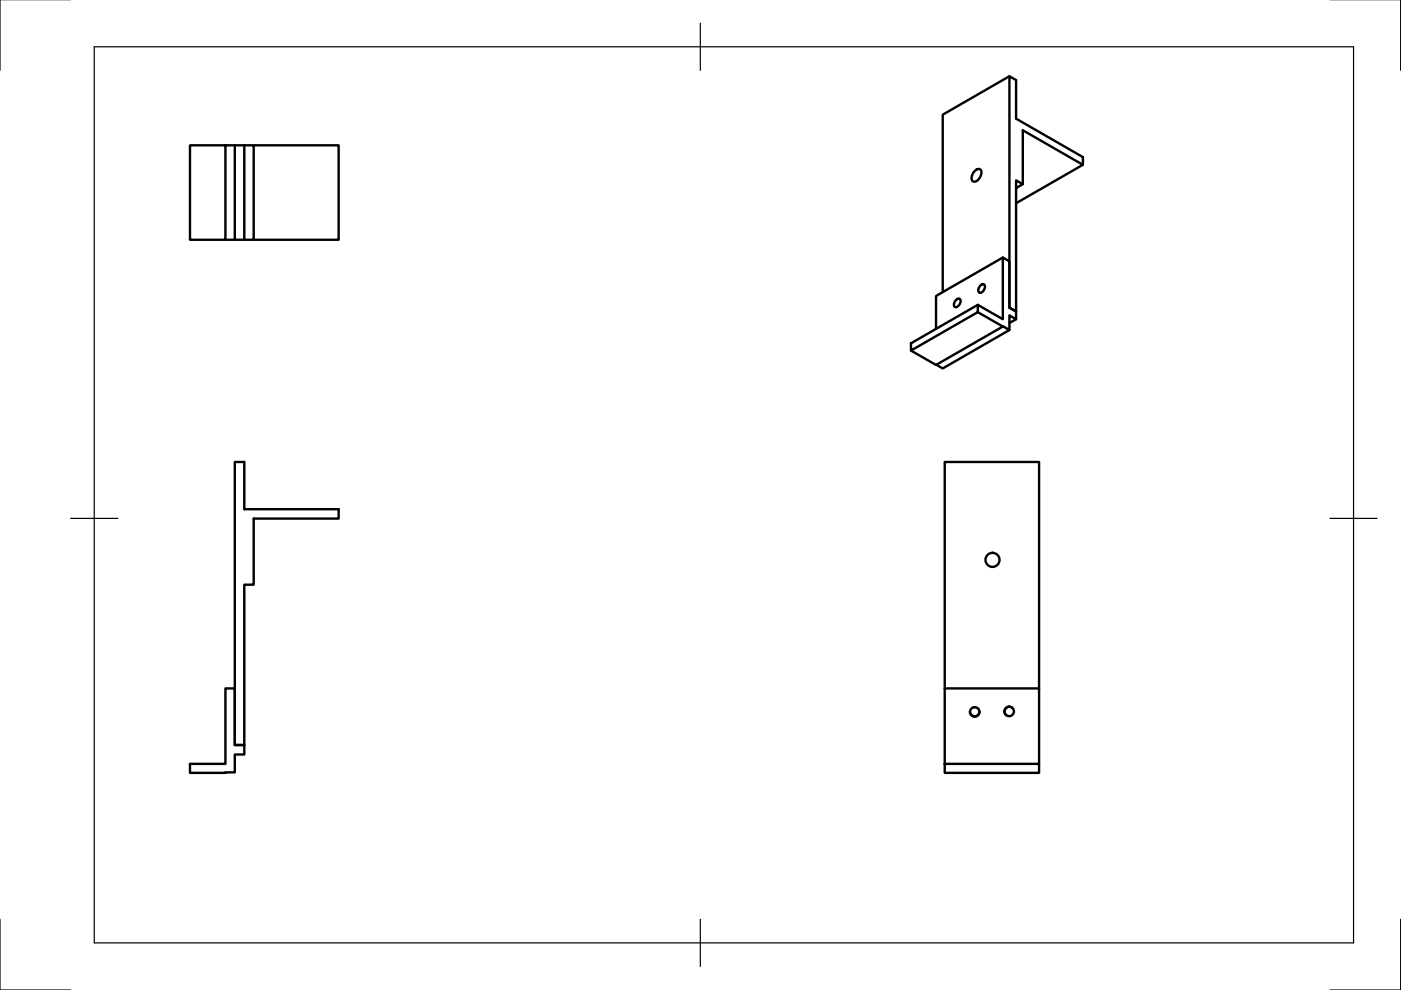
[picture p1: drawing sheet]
<svg xmlns="http://www.w3.org/2000/svg" width="297mm" height="210mm" viewBox="0 0 297 210" stroke-linecap="round" stroke-linejoin="round" font-family="sans-serif">
<!-- layer: Visible -->
<g fill="none" stroke="#000" stroke-width=".51">
<path d="M214 16.2l-14.1 8.1v37.6M47.8 30.8v20h-7.5v-20h11.5M49.8 30.8v20h2v-20M51.8 30.8h2v20h-2M53.8 30.8h18v20h-18M206.7 36.2a.77 .77 0 0 1 1.3 0 1.95 1.95 0 0 1-1.6 2.3 1.29 1.29 0 0 1 0-2zM216.9 39v-11.4l12.7 7.3-14.2 8.2M229.6 34.9v-1.6l-14.2-8.1v-8.2l-1.4-.8v49l1.4 .9v-27.9l1.5 .8-1.5 .9M47.8 50.8h2M212.6 54.6l-14.1 8.2v6.9M193.1 72.8l14.2-8.2v1.6l-14.2 8.1zM202.7 63.6l.3-.2h.5a1.16 1.16 0 0 1-1 1.7 1.01 1.01 0 0 1 .2-1.5z"/>
<path d="M207.3 64.6l5.3 3.1v-13.1l1.4 .8v9.8l1.4 .9v1.6l-1.4-.8v3.1l-6.7-3.8M207.8 60.6l.3-.2 .5-.1a1.16 1.16 0 0 1-1 1.7 1.01 1.01 0 0 1 .2-1.4zM212.6 69.2l-14.1 8.2-5.4-3.1M214 70l-14.1 8.1-1.4-.8M215.4 67.7l-1.4 .8M49.8 98h2v10h20v2h-18v14h-2v34h-2zM47.8 146h2v12h2v2h-2v3.8l-9.5 .1v-1.9h7.5zM200.3 146v-48h20v48M205.7 150.9a1.01 1.01 0 0 0 1 1 1.01 1.01 0 0 0 1-1M214.6 150a1.01 1.01 0 0 0-1.4 .2 1.01 1.01 0 0 0 .2 1.4M200.3 162h20v1.9h-20zM200.3 162v-16h20v16"/>
<circle cx="210.4" cy="118.7" r="1.49"/>
<circle cx="206.7" cy="150.9" r="1.01"/>
<circle cx="214" cy="150.8" r="1.01"/>
</g>
<!-- layer: Border -->
<path d="M0 -.1v15M297 -.1v15M20 9.9h267v190h-267zM148.5 4.9v10M15 109.9h10M282 109.9h10M0 194.9v15h15M148.5 194.9v10M297 194.9v15h-15" fill="none" stroke="#000" stroke-width=".25"/>
</svg>
